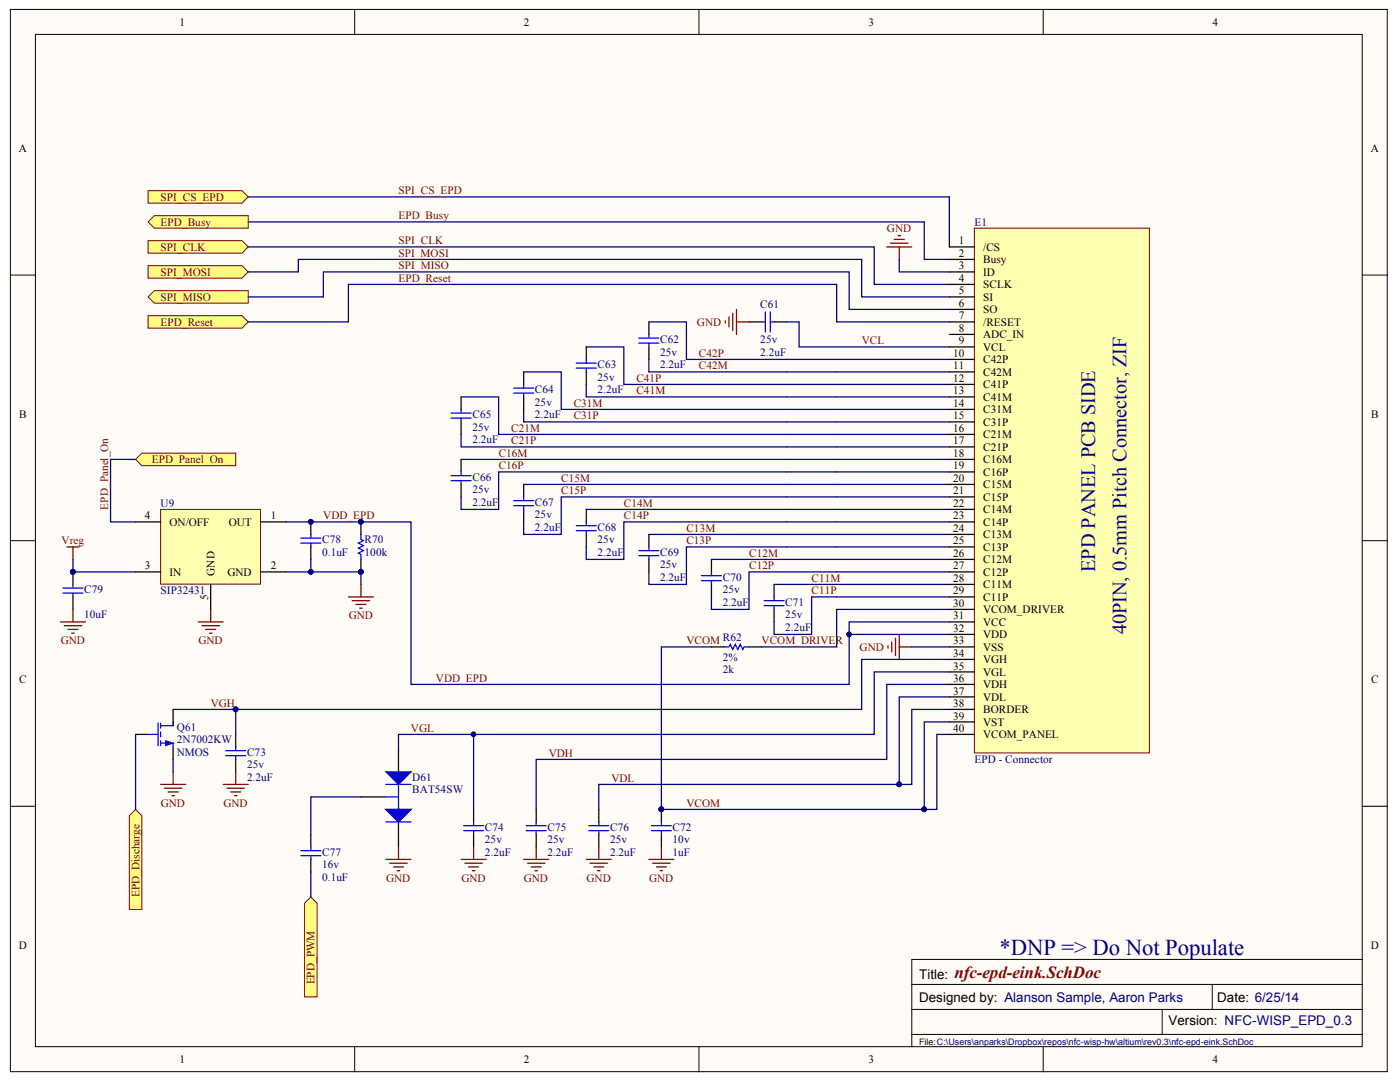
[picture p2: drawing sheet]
<svg xmlns="http://www.w3.org/2000/svg" width="279mm" height="216mm" viewBox="0 0 279 216" stroke-linecap="round" stroke-linejoin="round" font-family="sans-serif">
<defs><g id="words">
<text font-size="4.5" fill="#000080" x="199.2" y="190.1">*DNP =&gt; Do Not Populate</text>
<g font-size="4.1" fill="#000080">
<text x="218.3" y="113.9" transform="rotate(-90 218.3 113.9)">EPD PANEL PCB SIDE</text>
<text x="224.5" y="126.3" transform="rotate(-90 224.5 126.3)">40PIN, 0.5mm Pitch Connector, ZIF</text>
</g>
<text font-size="3.4" fill="#800000" x="190.2" y="194.8">nfc-epd-eink.SchDoc</text>
<g font-size="2.7">
<text x="183.2" y="195">Title:</text>
<text x="183.2" y="199.5">Designed by: Alanson Sample, Aaron Parks</text>
<text x="242.6" y="199.5">Date: 6/25/14</text>
<text x="232.9" y="204.2">Version: NFC-WISP_EPD_0.3</text>
</g>
<g font-size="2.2">
<text x="35.8" y="5.1">1</text>
<text x="104.4" y="5.1">2</text>
<text x="173.1" y="5.1">3</text>
<text x="241.7" y="5.1">4</text>
<text x="3.8" y="30.3">A</text>
<text x="273.2" y="30.3">A</text>
<text x="191.1" y="48.7">1</text>
<text x="191.1" y="51.2">2</text>
<text x="191.1" y="53.7">3</text>
<text x="196" y="49.9">/CS</text>
<text x="196" y="52.4">Busy</text>
<text x="191.1" y="56.1">4</text>
<text x="191.1" y="58.6">5</text>
<text x="196" y="54.9">ID</text>
<text x="196" y="57.4">SCLK</text>
<text x="196" y="59.9">SI</text>
<text x="191.1" y="61.1">6</text>
<text x="191.1" y="63.6">7</text>
<text x="196" y="62.4">SO</text>
<text x="196" y="64.9">/RESET</text>
<text x="190" y="71.1">10</text>
<text x="191.1" y="66.1">8</text>
<text x="191.1" y="68.6">9</text>
<text x="196" y="67.4">ADC_IN</text>
<text x="196" y="69.9">VCL</text>
<text x="190" y="73.6">11</text>
<text x="190" y="76.1">12</text>
<text x="196" y="72.4">C42P</text>
<text x="196" y="74.8">C42M</text>
<text x="196" y="77.3">C41P</text>
<text x="3.8" y="83.2">B</text>
<text x="190" y="78.6">13</text>
<text x="190" y="81.1">14</text>
<text x="190" y="83.5">15</text>
<text x="196" y="79.8">C41M</text>
<text x="196" y="82.3">C31M</text>
<text x="273.3" y="83.2">B</text>
<text x="190" y="86">16</text>
<text x="190" y="88.5">17</text>
<text x="196" y="84.8">C31P</text>
<text x="196" y="87.3">C21M</text>
<text x="196" y="89.8">C21P</text>
<text x="190" y="91">18</text>
<text x="190" y="93.5">19</text>
<text x="190" y="96">20</text>
<text x="196" y="92.3">C16M</text>
<text x="196" y="94.8">C16P</text>
<text x="190" y="98.5">21</text>
<text x="190" y="101">22</text>
<text x="196" y="97.3">C15M</text>
<text x="196" y="99.7">C15P</text>
<text x="28.9" y="103.5">4</text>
<text x="33.8" y="104.7">ON/OFF</text>
<text x="45.6" y="104.7">OUT</text>
<text x="54" y="103.5">1</text>
<text x="190" y="103.5">23</text>
<text x="190" y="106">24</text>
<text x="196" y="102.2">C14M</text>
<text x="196" y="104.7">C14P</text>
<text x="196" y="107.2">C13M</text>
<text x="28.9" y="113.4">3</text>
<text x="54" y="113.4">2</text>
<text x="190" y="108.4">25</text>
<text x="190" y="110.9">26</text>
<text x="190" y="113.4">27</text>
<text x="196" y="109.7">C13P</text>
<text x="196" y="112.2">C12M</text>
<text x="33.8" y="114.6">IN</text>
<text x="41.5" y="119.5" transform="rotate(-90 41.5 119.5)">5</text>
<text x="42.8" y="114.6" transform="rotate(-90 42.8 114.6)">GND</text>
<text x="45.3" y="114.6">GND</text>
<text x="190" y="115.9">28</text>
<text x="190" y="118.4">29</text>
<text x="196" y="114.6">C12P</text>
<text x="196" y="117.1">C11M</text>
<text x="196" y="119.6">C11P</text>
<text x="190" y="120.9">30</text>
<text x="190" y="123.4">31</text>
<text x="190" y="125.9">32</text>
<text x="196" y="122.1">VCOM_DRIVER</text>
<text x="196" y="124.6">VCC</text>
<text x="190" y="128.4">33</text>
<text x="190" y="130.9">34</text>
<text x="196" y="127.1">VDD</text>
<text x="196" y="129.6">VSS</text>
<text x="3.8" y="136.1">C</text>
<text x="190" y="133.3">35</text>
<text x="190" y="135.8">36</text>
<text x="196" y="132.1">VGH</text>
<text x="196" y="134.6">VGL</text>
<text x="196" y="137.1">VDH</text>
<text x="273.3" y="136.1">C</text>
<text x="190" y="138.3">37</text>
<text x="190" y="140.8">38</text>
<text x="190" y="143.3">39</text>
<text x="196" y="139.5">VDL</text>
<text x="196" y="142">BORDER</text>
<text x="190" y="145.8">40</text>
<text x="196" y="144.5">VST</text>
<text x="196" y="147">VCOM_PANEL</text>
<text x="3.8" y="189.1">D</text>
<text x="273.2" y="189.1">D</text>
<text x="35.8" y="211.8">1</text>
<text x="104.4" y="211.8">2</text>
<text x="173.1" y="211.8">3</text>
<text x="241.7" y="211.8">4</text>
</g>
<g font-size="2.2" fill="#800000">
<text x="32" y="40">SPI_CS_EPD</text>
<text x="79.4" y="38.7">SPI_CS_EPD</text>
<text x="32" y="45">EPD_Busy</text>
<text x="79.4" y="43.7">EPD_Busy</text>
<text x="176.8" y="46.2">GND</text>
<text x="32" y="49.9">SPI_CLK</text>
<text x="79.4" y="48.7">SPI_CLK</text>
<text x="79.4" y="53.7">SPI_MISO</text>
<text x="79.4" y="51.2">SPI_MOSI</text>
<text x="32" y="54.9">SPI_MOSI</text>
<text x="32" y="59.9">SPI_MISO</text>
<text x="79.4" y="56.1">EPD_Reset</text>
<text x="32" y="64.9">EPD_Reset</text>
<text x="138.9" y="64.9">GND</text>
<text x="139.3" y="71.1">C42P</text>
<text x="171.8" y="68.6">VCL</text>
<text x="126.8" y="76.1">C41P</text>
<text x="139.3" y="73.6">C42M</text>
<text x="114.3" y="81.1">C31M</text>
<text x="114.3" y="83.5">C31P</text>
<text x="126.8" y="78.6">C41M</text>
<text x="101.9" y="86">C21M</text>
<text x="101.9" y="88.5">C21P</text>
<text x="30.2" y="92.3">EPD_Panel_On</text>
<text x="99.4" y="91">C16M</text>
<text x="99.4" y="93.5">C16P</text>
<text x="111.9" y="96">C15M</text>
<text x="21.5" y="101.5" transform="rotate(-90 21.5 101.5)">EPD_Panel_On</text>
<text x="111.9" y="98.5">C15P</text>
<text x="124.4" y="101">C14M</text>
<text x="64.4" y="103.5">VDD_EPD</text>
<text x="124.4" y="103.5">C14P</text>
<text x="136.8" y="106">C13M</text>
<text x="12.3" y="108.4">Vreg</text>
<text x="136.8" y="108.4">C13P</text>
<text x="149.3" y="113.4">C12P</text>
<text x="149.3" y="110.9">C12M</text>
<text x="161.8" y="118.4">C11P</text>
<text x="161.8" y="115.9">C11M</text>
<text x="69.5" y="123.4">GND</text>
<text x="12.1" y="128.4">GND</text>
<text x="39.6" y="128.4">GND</text>
<text x="136.8" y="128.4">VCOM</text>
<text x="151.8" y="128.4">VCOM_DRIVER</text>
<text x="171.3" y="129.6">GND</text>
<text x="86.9" y="135.8">VDD_EPD</text>
<text x="42" y="140.8">VGH</text>
<text x="81.9" y="145.8">VGL</text>
<text x="109.4" y="150.8">VDH</text>
<text x="121.9" y="155.8">VDL</text>
<text x="32" y="160.7">GND</text>
<text x="44.5" y="160.7">GND</text>
<text x="136.8" y="160.7">VCOM</text>
<text x="27.8" y="178.6" transform="rotate(-90 27.8 178.6)">EPD_Discharge</text>
<text x="77" y="175.7">GND</text>
<text x="92" y="175.7">GND</text>
<text x="104.4" y="175.7">GND</text>
<text x="116.9" y="175.7">GND</text>
<text x="129.4" y="175.7">GND</text>
<text x="62.7" y="196.1" transform="rotate(-90 62.7 196.1)">EPD_PWM</text>
</g>
<g font-size="2.2" fill="#000080">
<text x="194.2" y="45">E1</text>
<text x="151.5" y="61.4">C61</text>
<text x="131.6" y="70.8">25v</text>
<text x="131.6" y="68.3">C62</text>
<text x="151.5" y="68.3">25v</text>
<text x="151.5" y="70.8">2.2uF</text>
<text x="119.1" y="75.8">25v</text>
<text x="119.1" y="73.3">C63</text>
<text x="131.6" y="73.3">2.2uF</text>
<text x="94.2" y="83.3">C65</text>
<text x="106.6" y="80.8">25v</text>
<text x="106.6" y="83.3">2.2uF</text>
<text x="106.6" y="78.3">C64</text>
<text x="119.1" y="78.3">2.2uF</text>
<text x="94.2" y="85.8">25v</text>
<text x="94.2" y="88.3">2.2uF</text>
<text x="94.2" y="95.7">C66</text>
<text x="32" y="101">U9</text>
<text x="94.2" y="98.2">25v</text>
<text x="94.2" y="100.7">2.2uF</text>
<text x="106.6" y="100.7">C67</text>
<text x="106.6" y="103.2">25v</text>
<text x="106.6" y="105.7">2.2uF</text>
<text x="119.1" y="105.7">C68</text>
<text x="64.2" y="110.7">0.1uF</text>
<text x="64.2" y="108.2">C78</text>
<text x="72.7" y="110.7">100k</text>
<text x="72.7" y="108.2">R70</text>
<text x="119.1" y="108.2">25v</text>
<text x="119.1" y="110.7">2.2uF</text>
<text x="131.6" y="113.2">25v</text>
<text x="131.6" y="110.7">C69</text>
<text x="16.8" y="118.1">C79</text>
<text x="32" y="118.4">SIP32431</text>
<text x="131.6" y="115.7">2.2uF</text>
<text x="144.1" y="118.1">25v</text>
<text x="144.1" y="115.7">C70</text>
<text x="16.8" y="123.1">10uF</text>
<text x="144.1" y="120.6">2.2uF</text>
<text x="156.5" y="123.1">25v</text>
<text x="156.5" y="125.6">2.2uF</text>
<text x="156.5" y="120.6">C71</text>
<text x="144.1" y="131.6">2%</text>
<text x="144.1" y="127.6">R62</text>
<text x="144.1" y="134.1">2k</text>
<text x="35.3" y="145.5">Q61</text>
<text x="35.3" y="148">2N7002KW</text>
<text x="35.3" y="150.5">NMOS</text>
<text x="49.2" y="153">25v</text>
<text x="49.2" y="155.5">2.2uF</text>
<text x="49.2" y="150.5">C73</text>
<text x="82.2" y="155.5">D61</text>
<text x="194.2" y="152">EPD - Connector</text>
<text x="82.2" y="158">BAT54SW</text>
<text x="96.7" y="168">25v</text>
<text x="96.7" y="165.5">C74</text>
<text x="109.1" y="168">25v</text>
<text x="109.1" y="165.5">C75</text>
<text x="121.6" y="168">25v</text>
<text x="121.6" y="165.5">C76</text>
<text x="134.1" y="168">10v</text>
<text x="134.1" y="165.5">C72</text>
<text x="64.2" y="172.9">16v</text>
<text x="64.2" y="170.4">C77</text>
<text x="96.7" y="170.4">2.2uF</text>
<text x="109.1" y="170.4">2.2uF</text>
<text x="121.6" y="170.4">2.2uF</text>
<text x="134.1" y="170.4">1uF</text>
<text x="64.2" y="175.4">0.1uF</text>
</g>
<text font-size="1.8" x="183.2" y="208.1">File:C:\Users\anparks\Dropbox\repos\nfc-wisp-hw\altium\rev0.3\nfc-epd-eink.SchDoc</text>
</g></defs>
<g fill="#fffcf8" stroke="#000" stroke-width=".2">
<path d="M2.1 1.9h274.4v211.5h-274.4z"/>
<path d="M7.1 6.9h264.4v201.6h-264.4z"/>
</g>
<path d="M70.7 1.9v5M139.3 1.9v5M207.9 1.9v5M2.1 54.8h5M271.6 54.8h5M2.1 107.7h5M271.6 107.7h5M2.1 160.6h5M271.6 160.6h5M70.7 208.5v5M139.3 208.5v5M207.9 208.5v5" fill="none" stroke="#000" stroke-width=".2"/>
<g fill="#ffff80" stroke="#800000" stroke-width=".2">
<path d="M29.5 38h18.7l1.3 1.2-1.3 1.3h-18.7z" fill-rule="evenodd"/>
<path d="M29.5 44.2l1.3-1.2h18.7v2.4h-18.7z" fill-rule="evenodd"/>
<path d="M29.5 47.9h18.7l1.3 1.3-1.3 1.2h-18.7z" fill-rule="evenodd"/>
<path d="M29.5 52.9h18.7l1.3 1.3-1.3 1.2h-18.7z" fill-rule="evenodd"/>
<path d="M29.5 59.1l1.3-1.2h18.7v2.5h-18.7z" fill-rule="evenodd"/>
<path d="M29.5 62.9h18.7l1.3 1.2-1.3 1.3h-18.7z" fill-rule="evenodd"/>
<path d="M25.8 162.5l1.2-1.3 1.3 1.3v18.6h-2.5z" fill-rule="evenodd"/>
<path d="M60.7 179.9l1.3-1.3 1.2 1.3v18.7h-2.5z" fill-rule="evenodd"/>
</g>
<g fill="none" stroke="#000080" stroke-width=".25">
<path d="M49.5 39.2h139.7v10M49.5 44.2h134.7v7.5h5M49.5 49.2h124.7v7.4h15M49.5 54.2h10v-2.5h112.3v7.4h17.4M49.5 59.1h15v-4.9h104.8v7.4h19.9M179.2 51.7v2.5h10M49.5 64.1h19.9v-7.5h97.4v7.5h22.4M91.9 79.1h7.5v7.4h89.8M104.4 74.1h7.5v7.4h77.3M116.9 69.1h7.4v7.5h64.9M116.9 76.6v2.5h72.3M129.3 64.1h7.5v7.5h52.4"/>
<path d="M129.3 71.6v2.5h59.9M156.8 64.1h2.5v5h29.9M27 91.5h-5v12.5h5M91.9 86.5v2.5h97.3M91.9 91.5h97.3M104.4 81.5v2.5h84.8M104.4 96.5h84.8M189.2 94h-89.8v7.5h-7.5v-2.5M189.2 99h-77.3v7.4h-7.5v-2.4M14.5 111.4v2.5h12.5M57 104h24.9v32.3h87.4v-12.4h19.9M116.9 101.5h72.3"/>
<path d="M129.3 106.4h59.9M141.8 111.4h47.4M154.3 116.4h34.9M189.2 104h-64.9v7.4h-7.4v-2.5M189.2 108.9h-52.4v7.5h-7.5v-2.5M189.2 113.9h-39.9v7.5h-7.5v-2.5M189.2 118.9h-27.4v7.5h-7.5v-2.5M141.8 128.8h-10v32.4h52.4v-17.4h5M169.3 126.4h19.9M181.7 128.8h7.5M189.2 121.4h-22.4v7.4h-15M189.2 138.8h-10v17.4h-59.8v5"/>
<path d="M189.2 131.3h-17.4v10h-124.8v5M27 146.3v14.9M34.5 141.3h12.5M71.9 158.7h-9.9v7.5M189.2 146.3h-2.5v14.9h-2.5M62 173.7v4.9"/>
</g>
<g fill="none" stroke="#000" stroke-width=".25">
<path d="M91.9 79.1v2.4M104.4 74.1v2.5M104.4 79.1v2.4M116.9 69.1v2.5M116.9 74.1v2.5M129.3 64.1v2.5M129.3 69.1v2.5M149.3 64.1h2.5M154.3 64.1h2.5M91.9 84v2.5M91.9 91.5v2.5M91.9 96.5v2.5"/>
<path d="M104.4 96.5v2.5M14.5 113.9v2.5M14.5 118.9v2.5M62 104v2.4M62 108.9v2.5M104.4 101.5v2.5M116.9 101.5v2.5M116.9 106.4v2.5M129.3 106.4v2.5M129.3 111.4v2.5M141.8 111.4v2.5M141.8 116.4v2.5"/>
<path d="M154.3 116.4v2.5M141.8 128.8h2.5M149.3 128.8h2.5M154.3 121.4v2.5M27 146.3h2.5M34.5 141.3v2.5M34.5 148.8v2.5M47 146.3v2.5M47 151.3v2.4M71.9 158.7h5M79.4 148.8v4.9M62 166.2v2.5"/>
<path d="M62 171.2v2.5M79.4 163.7v5M94.4 161.2v2.5M94.4 166.2v2.5M106.9 161.2v2.5M106.9 166.2v2.5M119.4 161.2v2.5M119.4 166.2v2.5M131.8 161.2v2.5M131.8 166.2v2.5"/>
</g>
<g fill="none" stroke="#00f" stroke-width=".25">
<path d="M102.4 77.3h4M102.4 78.3h4M104.4 76.6v.7M104.4 78.3v.8M114.9 72.3h4M114.9 73.3h4M116.9 71.6v.7M116.9 73.3v.8M127.3 68.3h4M127.3 67.4h4M129.3 66.6v.8M129.3 68.3v.8"/>
<path d="M151.8 64.1h.7M152.5 62.1v4M153.5 62.1v4M153.5 64.1h.8M89.9 82.3h4M89.9 83.3h4M89.9 94.7h4M89.9 95.7h4M91.9 81.5v.8M91.9 83.3v.7M91.9 94v.7M91.9 95.7v.8"/>
<path d="M102.4 99.7h4M104.4 99v.7M12.5 117.1h4M12.5 118.1h4M14.5 116.4v.7M14.5 118.1v.8M60 107.2h4M60 108.2h4M62 106.4v.8M62 108.2v.7M102.4 100.7h4M104.4 100.7v.8"/>
<path d="M114.9 104.7h4M114.9 105.7h4M116.9 104v.7M116.9 105.7v.7M127.3 109.7h4M127.3 110.7h4M129.3 108.9v.8M129.3 110.7v.7M139.8 115.7h4M139.8 114.7h4M141.8 113.9v.8M141.8 115.7v.7"/>
<path d="M152.3 119.6h4M154.3 118.9v.7M144.3 128.8h1l.3-.5 .5 1 .5-1 .4 1 .5-1 .5 1 .3-.5h1M152.3 120.6h4M154.3 120.6v.8M29.5 146.3h2M31.5 144v4.5M32 148h2.5v.8M32 144v1M32 145.8v1M32 147.5v1M34.5 143.8v.7h-2.5"/>
<path d="M45 149.5h4M45 150.5h4M47 148.8v.7M47 150.5v.8M76.9 158.7h2.5M76.9 156.2h5M79.4 156.2v5M60 169.4h4M60 170.4h4M62 168.7v.7M62 170.4v.8M76.9 163.7h5"/>
<path d="M92.4 164.4h4M92.4 165.4h4M94.4 163.7v.7M94.4 165.4v.8M104.9 164.4h4M104.9 165.4h4M106.9 163.7v.7M106.9 165.4v.8M117.4 164.4h3.9M117.4 165.4h3.9M119.4 163.7v.7M119.4 165.4v.8"/>
<path d="M129.8 164.4h4M129.8 165.4h4M131.8 163.7v.7M131.8 165.4v.8"/>
</g>
<g fill="none" stroke="#800000" stroke-width=".25">
<path d="M176.7 49.2h5M177.5 48.4h3.5M178.2 47.7h2M179 46.9h.5M179.2 49.2v2.5M144.6 63.9v.5M145.3 63.1v2M146.1 62.4v3.5M146.8 61.6v5M146.8 64.1h2.5M13.3 108.9h2.5M14.5 108.9v2.5"/>
<path d="M12.1 123.9h4.9M12.8 124.6h3.5M13.5 125.4h2M14.3 126.1h.5M14.5 121.4v2.5M39.5 123.9h5M40.2 124.6h3.5M41 125.4h2M41.7 126.1h.5M42 121.4v2.5M177 128.6v.5M177.7 127.9v1.9"/>
<path d="M178.5 127.1v3.5M179.2 126.4v4.9M179.2 128.8h2.5M32 156.2h5M32.8 157h3.5M33.5 157.7h2M34.3 158.5h.5M34.5 153.7v2.5M44.5 156.2h5M45.2 157h3.5M46 157.7h2M46.7 158.5h.5"/>
<path d="M47 153.7v2.5M76.9 171.2h5M77.7 171.9h3.5M78.4 172.7h2M79.2 173.4h.5M79.4 168.7v2.5M91.9 171.2h5M92.7 171.9h3.4M93.4 172.7h2M94.1 173.4h.5M94.4 168.7v2.5M104.4 171.2h5"/>
<path d="M105.1 171.9h3.5M105.9 172.7h2M106.6 173.4h.5M106.9 168.7v2.5M116.9 171.2h4.9M117.6 171.9h3.5M118.4 172.7h1.9M119.1 173.4h.5M119.4 168.7v2.5M129.3 171.2h5M130.1 171.9h3.5M130.8 172.7h2"/>
<path d="M131.6 173.4h.5M131.8 168.7v2.5"/>
</g>
<g fill="#000080" stroke="#000080" stroke-width=".2">
<circle cx="131.8" cy="161.2" r=".47"/>
<circle cx="169.2" cy="126.3" r=".47"/>
<circle cx="184.2" cy="161.2" r=".47"/>
<circle cx="179.2" cy="156.2" r=".47"/>
<circle cx="47" cy="141.3" r=".47"/>
<circle cx="14.5" cy="113.9" r=".47"/>
<circle cx="61.9" cy="103.9" r=".47"/>
</g>
<g fill="#00f" stroke="#00f" stroke-width=".25">
<path d="M76.9 153.7h5l-2.5 2.5z"/>
<path d="M76.9 161.2h5l-2.5 2.5z"/>
</g>
<path d="M33 147.5l1.5 .5-1.5 .5z" fill="#00f" stroke="#00f" stroke-width=".2"/>
<path d="M27 91.5l1.3-1.2h18.7v2.4h-18.7z" fill-rule="evenodd" fill="#ffff80" stroke="#800000" stroke-width=".2"/>
<path d="M32 101.5h19.9v14.8h-19.9z" fill="#ffffb0" stroke="#800000" stroke-width=".2"/>
<path d="M27 104h5M27 113.9h5M42 116.4v5M52 104h5M52 113.9h5M71.9 104v2.4M71.9 111.4v2.5" fill="none" stroke="#000" stroke-width=".25"/>
<path d="M62 111.4v2.5h-5M62 113.9h9.9v2.5M189.2 136.3h-12.5v15h-69.8v9.9M189.2 133.8h-15v12.5h-94.8v2.5M34.5 151.3v2.4M94.4 146.3v14.9M189.2 141.3h-7.5v14.9h-2.5" fill="none" stroke="#000080" stroke-width=".25"/>
<g fill="#000080" stroke="#000080" stroke-width=".2">
<circle cx="61.9" cy="113.9" r=".47"/>
<circle cx="94.4" cy="146.2" r=".47"/>
<circle cx="179.2" cy="156.2" r=".47"/>
<circle cx="71.9" cy="103.9" r=".47"/>
<circle cx="71.9" cy="113.9" r=".47"/>
</g>
<path d="M71.9 106.4v1l.5 .3-1 .5 1 .5-1 .5 1 .5-1 .5 .5 .2v1" fill="none" stroke="#00f" stroke-width=".25"/>
<path d="M69.4 118.9h5M70.2 119.6h3.5M71.9 116.4v2.5M70.9 120.4h2M71.7 121.1h.5" fill="none" stroke="#800000" stroke-width=".25"/>
<path d="M194.2 45.4h34.9v104.6h-34.9z" fill="#ffffb0" stroke="#800000" stroke-width=".2"/>
<g fill="none" stroke="#000" stroke-width=".25">
<path d="M189.2 49.2h5M189.2 51.7h5M189.2 54.2h5M189.2 56.6h5M189.2 59.1h5M189.2 61.6h5M189.2 64.1h5M189.2 66.6h5M189.2 69.1h5M189.2 71.6h5M189.2 74.1h5M189.2 76.6h5"/>
<path d="M189.2 79.1h5M189.2 81.5h5M189.2 84h5M189.2 86.5h5M189.2 89h5M189.2 91.5h5M189.2 94h5M189.2 96.5h5M189.2 99h5M189.2 101.5h5M189.2 104h5M189.2 106.4h5"/>
<path d="M189.2 108.9h5M189.2 111.4h5M189.2 113.9h5M189.2 116.4h5M189.2 118.9h5M189.2 121.4h5M189.2 123.9h5M189.2 126.4h5M189.2 128.8h5M189.2 131.3h5M189.2 133.8h5M189.2 136.3h5"/>
<path d="M189.2 138.8h5M189.2 141.3h5M189.2 143.8h5M189.2 146.3h5"/>
</g>
<path d="M181.7 196.1h89.9M241.6 196.1v4.9M271.6 191.1h-89.9v17.4M181.7 206h89.9M181.7 201h89.9M231.6 201v5" fill="none" stroke="#000" stroke-width=".2"/>
<use href="#words"/>
</svg>
